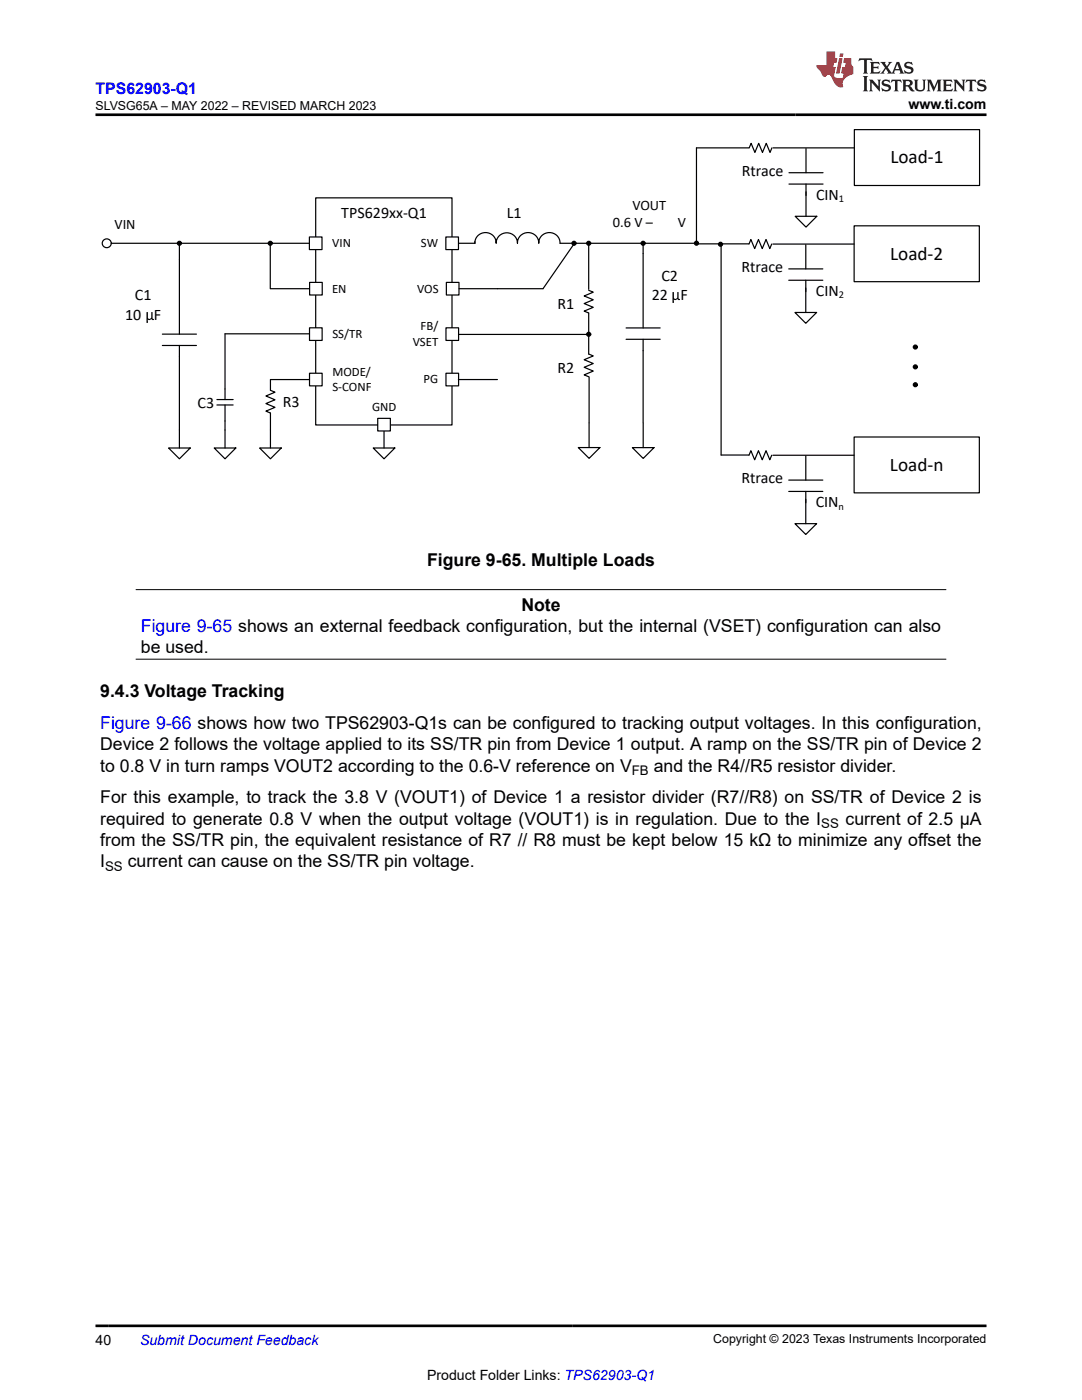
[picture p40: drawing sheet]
<svg xmlns="http://www.w3.org/2000/svg" width="216mm" height="279mm" viewBox="0 0 216 279" stroke-linecap="round" stroke-linejoin="round" font-family="sans-serif">
<defs><g id="words">
<g font-size="3.8">
<text x="177.7" y="32.6">Load-1</text>
<text x="177.6" y="51.8">Load-2</text>
<text x="177.6" y="93.9">Load-n</text>
</g>
<g font-size="3.5">
<text x="85.2" y="113">Figure 9-65. Multiple Loads</text>
<text x="104" y="121.9">Note</text>
<text x="28.1" y="130.4">be used.</text>
<text x="20" y="139.2">9.4.3 Voltage Tracking</text>
<text x="20" y="149.7">Device 2 follows the voltage applied to its SS/TR pin from Device 1 output. A ramp on the SS/TR pin of Device 2</text>
<text x="20" y="154">to 0.8 V in turn ramps VOUT2 according to the 0.6-V reference on V</text>
<text x="130.4" y="154">and the R4//R5 resistor divider.</text>
<text x="20" y="160.3">For this example, to track the 3.8 V (VOUT1) of Device 1 a resistor divider (R7//R8) on SS/TR of Device 2 is</text>
<text x="20" y="164.6">required to generate 0.8 V when the output voltage (VOUT1) is in regulation. Due to the I</text>
<text x="168.7" y="164.6">current of 2.5 µA</text>
<text x="20" y="168.8">from the SS/TR pin, the equivalent resistance of R7 // R8 must be kept below 15 kΩ to minimize any offset the</text>
<text x="20" y="173">I</text>
<text x="25.5" y="173">current can cause on the SS/TR pin voltage.</text>
</g>
<g font-size="3.5" fill="#00f">
<text x="28.1" y="126.2">Figure 9-65 shows an external feedback configuration, but the internal (VSET) configuration can also</text>
<text x="20" y="145.5">Figure 9-66 shows how two TPS62903-Q1s can be configured to tracking output voltages. In this configuration,</text>
</g>
<text font-size="3.2" fill="#00f" x="19" y="18.7">TPS62903-Q1</text>
<g font-size="3.2">
<text x="148" y="35">Rtrace</text>
<text x="162.8" y="39.9">CIN</text>
<text x="68.1" y="43.6">TPS629xx-Q1</text>
<text x="101.2" y="43.5">L1</text>
<text x="26.9" y="60">C1</text>
<text x="130" y="59.8">22</text>
<text x="132" y="56">C2</text>
<text x="135.8" y="59.8">F</text>
<text x="147.9" y="54.2">Rtrace</text>
<text x="162.8" y="59.1">CIN</text>
<text x="25" y="63.8">10</text>
<text x="30.7" y="63.8">F</text>
<text x="111.2" y="61.6">R1</text>
<text x="111.2" y="74.5">R2</text>
<text x="39.4" y="81.4">C3</text>
<text x="56.5" y="81.2">R3</text>
<text x="147.9" y="96.4">Rtrace</text>
<text x="162.8" y="101.3">CIN</text>
</g>
<g font-size="2.9">
<text x="126.2" y="41.8">VOUT</text>
<text x="22.8" y="45.7">VIN</text>
<text x="122.3" y="45.3">0.6 V –</text>
<text x="135.2" y="45.3">V</text>
</g>
<g font-size="2.8">
<text x="181.3" y="21.8">www.ti.com</text>
<text x="19" y="268.4">40</text>
<text x="85.2" y="275.3">Product Folder Links: TPS62903-Q1</text>
</g>
<text font-size="2.8" fill="#00f" x="27.9" y="268.4">Submit Document Feedback</text>
<g font-size="2.6">
<text x="66.3" y="49.3">VIN</text>
<text x="84" y="49.3">SW</text>
<text x="66.3" y="58.4">EN</text>
<text x="83.2" y="58.4">VOS</text>
<text x="83.9" y="65.9">FB/</text>
<text x="66.3" y="67.4">SS/TR</text>
<text x="82.3" y="69">VSET</text>
<text x="66.3" y="75">MODE/</text>
<text x="84.5" y="76.5">PG</text>
<text x="66.3" y="78.1">S-CONF</text>
<text x="74.3" y="81.9">GND</text>
<text x="126.1" y="154.7">FB</text>
<text x="163.9" y="165.3">SS</text>
<text x="21" y="173.7">SS</text>
</g>
<g font-size="2.5">
<text x="19.1" y="21.9">SLVSG65A – MAY 2022 – REVISED MARCH 2023</text>
<text x="142.3" y="268.1">Copyright © 2023 Texas Instruments Incorporated</text>
</g>
<g font-size="2.1">
<text x="167.4" y="40.4">1</text>
<text x="167.4" y="59.6">2</text>
<text x="167.3" y="101.7">n</text>
</g>
</g></defs>
<path d="M63 39.5h27.2v45.3h-27.2zM94.8 48.2v.4a2.12 2.12 0 0 1 2.1-2.2 2.12 2.12 0 0 1 2.1 2.2 2.13 2.13 0 0 1 2.1-2.1 2.13 2.13 0 0 1 2.2 2.1 2.12 2.12 0 0 1 2.1-2.2 2.12 2.12 0 0 1 2.1 2.2 2.12 2.12 0 0 1 2.1-2.2 2.12 2.12 0 0 1 2.1 2.2" fill="none" stroke="#000" stroke-width=".24"/>
<path d="M61.7 47.3h2.6v2.5h-2.6z" fill-rule="evenodd" fill="#fff"/>
<path d="M61.7 47.3h2.6v2.5h-2.6z" fill="none" stroke="#000" stroke-width=".24"/>
<path d="M89 47.3h2.5v2.5h-2.5z" fill-rule="evenodd" fill="#fff"/>
<path d="M89 47.3h2.5v2.5h-2.5z" fill="none" stroke="#000" stroke-width=".24"/>
<path d="M61.8 56.4h2.5v2.5h-2.5z" fill-rule="evenodd" fill="#fff"/>
<path d="M61.8 56.4h2.5v2.5h-2.5z" fill="none" stroke="#000" stroke-width=".24"/>
<path d="M61.8 65.4h2.5v2.5h-2.5z" fill-rule="evenodd" fill="#fff"/>
<path d="M61.8 65.4h2.5v2.5h-2.5z" fill="none" stroke="#000" stroke-width=".24"/>
<path d="M61.8 74.5h2.5v2.5h-2.5z" fill-rule="evenodd" fill="#fff"/>
<path d="M61.8 74.5h2.5v2.5h-2.5z" fill="none" stroke="#000" stroke-width=".24"/>
<path d="M89 74.5h2.5v2.5h-2.5z" fill-rule="evenodd" fill="#fff"/>
<path d="M89 74.5h2.5v2.5h-2.5z" fill="none" stroke="#000" stroke-width=".24"/>
<path d="M89.1 56.4h2.5v2.5h-2.5z" fill-rule="evenodd" fill="#fff"/>
<path d="M89.1 56.4h2.5v2.5h-2.5z" fill="none" stroke="#000" stroke-width=".24"/>
<path d="M89 65.4h2.5v2.5h-2.5z" fill-rule="evenodd" fill="#fff"/>
<g fill="none" stroke="#000" stroke-width=".24">
<path d="M22.2 48.6h39.5M35.8 48.6v18.1M53.9 48.5v9.1h7.8M111.7 48.6h27.2M117.5 57.9l.9 .4-1.8 .8 1.8 .7-1.8 .8 1.8 .7-1.8 .8 .9 .4v8.2l.9 .3-1.8 .8 1.8 .7-1.8 .8 1.8 .8-1.8 .7 .9 .4M128.3 48.6v16.8M32.4 68.9h6.8M32.4 66.7h6.8M35.8 68.9v20.5M54 75.7h7.8M89 65.4h2.5v2.5h-2.5zM91.6 66.7h25.9"/>
<path d="M124.9 67.7h6.8M124.9 65.4h6.8M128.3 67.7v16.7M33.6 89.4h4.4l-2.2 2.2zM74.5 89.4h4.3l-2.2 2.2zM76.6 84.5v4.9M126.2 89.3h4.3l-2.2 2.2zM128.3 84.4v4.9"/>
</g>
<circle cx="21.3" cy="48.5" r=".89" fill="#fff"/>
<g fill="none" stroke="#000" stroke-width=".24">
<path d="M91.5 48.6h3.3M114.6 48.6l-6.2 9h-16.8M117.5 48.9v8.8M91.5 75.7h7.8M117.5 75.2v9.2M115.4 89.3h4.3l-2.2 2.2zM117.5 84.4v4.9"/>
<circle cx="21.3" cy="48.5" r=".89"/>
<circle cx="35.8" cy="48.6" r=".4"/>
<circle cx="53.9" cy="48.6" r=".4"/>
<circle cx="114.5" cy="48.6" r=".4"/>
<circle cx="117.5" cy="48.6" r=".4"/>
<circle cx="128.3" cy="48.6" r=".4"/>
<circle cx="117.5" cy="66.7" r=".4"/>
</g>
<g fill="#000">
<circle cx="35.8" cy="48.6" r=".4"/>
<circle cx="53.9" cy="48.6" r=".4"/>
<circle cx="114.5" cy="48.6" r=".4"/>
<circle cx="117.5" cy="48.6" r=".4"/>
<circle cx="128.3" cy="48.6" r=".4"/>
<circle cx="117.5" cy="66.7" r=".4"/>
</g>
<path d="M75.4 83.5h2.5v2.5h-2.5z" fill-rule="evenodd" fill="#fff"/>
<path d="M43.3 79.7h3.2M44.9 66.6h16.8M44.9 66.6v13.1M54 75.8v2.1l.9 .4-1.8 .7 1.8 .8-1.8 .7 1.8 .8-1.8 .8 .9 .3M42.7 89.4h4.4l-2.2 2.2zM43.3 80.8h3.2M44.9 80.8v8.6M51.8 89.4h4.3l-2.1 2.2zM54 82.4v7M75.4 83.5h2.5v2.5h-2.5z" fill="none" stroke="#000" stroke-width=".24"/>
<path d="M170.5 25.9h25v11.1h-25z" fill-rule="evenodd" fill="#fff"/>
<path d="M149.4 29.5h-10.4v19.2M149.5 29.5l.4-.9 .7 1.8 .8-1.8 .7 1.8 .8-1.8 .8 1.8 .3-.9M154.3 29.5h16.2M157.4 36.7h6.8M157.4 34.5h6.8M160.8 29.6v4.9M160.8 36.7v6.5M170.5 25.9h25v11.1h-25zM158.7 43.2h4.3l-2.2 2.1z" fill="none" stroke="#000" stroke-width=".24"/>
<path d="M170.4 45.1h25v11.1h-25z" fill-rule="evenodd" fill="#fff"/>
<path d="M149.5 48.7l.3-.9 .8 1.8 .7-1.8 .8 1.8 .8-1.8 .7 1.8 .4-.9M154.2 48.7h16.2M157.4 55.9h6.8M157.4 53.7h6.8M160.8 48.8v4.9M160.8 55.9v6.5M170.4 45.1h25v11.1h-25zM158.6 62.4h4.3l-2.1 2.1z" fill="none" stroke="#000" stroke-width=".24"/>
<path d="M170.4 87.2h25v11.2h-25z" fill-rule="evenodd" fill="#fff"/>
<g fill="none" stroke="#000" stroke-width=".24">
<path d="M139 48.7h10.4M143.9 49.1v41.7h5.5M149.5 90.9l.3-1 .8 1.9 .7-1.9 .8 1.9 .8-1.9 .7 1.9 .4-.9M154.2 90.9h16.2M157.4 98.1h6.8M157.4 95.8h6.8M160.8 91v4.8M160.8 98.1v6.4M170.4 87.2h25v11.2h-25zM158.6 104.5h4.3l-2.1 2.2z"/>
<circle cx="139" cy="48.5" r=".4"/>
<circle cx="143.8" cy="48.7" r=".4"/>
<circle cx="182.6" cy="69.3" r=".4"/>
<circle cx="182.6" cy="73.2" r=".4"/>
<circle cx="182.6" cy="76.8" r=".4"/>
</g>
<g fill="#000">
<circle cx="139" cy="48.5" r=".4"/>
<circle cx="143.8" cy="48.7" r=".4"/>
<circle cx="182.6" cy="69.3" r=".4"/>
<circle cx="182.6" cy="73.2" r=".4"/>
<circle cx="182.6" cy="76.8" r=".4"/>
</g>
<path d="M27.1 117.7h161.7M27.1 131.6h161.7" fill="none" stroke="#000" stroke-width=".2"/>
<path d="M171.5 11.6l-.2 .6 .5-.2h.6v.1v2.2l-.2 .4h1l-.2-.4v-2.2v-.1h.5l.5 .2-.1-.6zM173.6 12.4l.2 .3v1.6l-.2 .4h1.9l.1-.6a1.08 1.08 0 0 1-1.3 .2v-.7h.6l.4 .2v-.7l-.4 .2h-.6v-.5l.2-.2a1 1 0 0 1 1 .3l-.1-.5zM175.7 12.4l.9 1.1-1 1.2h.9l-.2-.2 .5-.8 .4 .8-.2 .2h1.6l-.2-.2 .2-.5h.9l.1 .5-.1 .2h.9l-.2-.4-.8-1.9h-.5l-.9 2.1-.9-1.1 .9-1h-.8l.2 .2-.4 .6-.4-.6 .2-.2zM179 12.8l.4 1h-.7zM180.7 12.5a.65 .65 0 0 0-.2 .7 .65 .65 0 0 0 .6 .5l.6 .1 .1 .3a.79 .79 0 0 1-.7 .4 .79 .79 0 0 1-.7-.5l.1 .7 .2-.1a.93 .93 0 0 0 1.1 0 .93 .93 0 0 0 .4-.9 1.46 1.46 0 0 0-1.2-.6l-.1-.3a1.09 1.09 0 0 1 1.2 .2l-.2-.6-.1 .1-.5-.2zM172.2 15.2l.2 .4v2.2l-.2 .4h1l-.2-.4v-2.2l.2-.4zM173.4 15.9l.2 .4v1.5l-.2 .4h.8l-.3-.4 .1-1.3 1.6 1.8v-2l.2-.4h-.7l.1 .2 .1 1.1-1.2-1.3zM176.2 16a.65 .65 0 0 0-.2 .8 .65 .65 0 0 0 .6 .4l.6 .2 .1 .2a.79 .79 0 0 1-.7 .4 .79 .79 0 0 1-.7-.5l.1 .7 .2-.1a.93 .93 0 0 0 1.1 .1 .93 .93 0 0 0 .4-1 1.46 1.46 0 0 0-1.2-.5l-.1-.4a1.09 1.09 0 0 1 1.2 .2l-.1-.6-.2 .1-.5-.1zM177.9 15.9l-.1 .6a.63 .63 0 0 1 .8-.3v1.6l-.3 .4h1l-.2-.4v-1.6a.66 .66 0 0 1 .8 .3l-.1-.6zM180 15.9l.2 .4v1.5l-.2 .4h1l-.2-.2-.1-.7h.5l.1 .2a.79 .79 0 0 0 1.2 .6l-1-.9a.61 .61 0 0 0 .6-.6 .61 .61 0 0 0-.5-.7zM180.8 16.2h.1a.47 .47 0 0 1 .5 .1 .47 .47 0 0 1 .1 .5l-.1 .1-.7 .1zM182.3 15.9l.2 .2a2.27 2.27 0 0 0 .4 2 1.04 1.04 0 0 0 1.7-.7v-1.3l.2-.2h-.8l.2 .4v1.1a.6 .6 0 0 1-.6 .6 .6 .6 0 0 1-.6-.6v-1.1l.3-.4zM184.9 15.9l.2 .4v1.5l-.2 .4h.8l-.3-.4v-1.4l.9 1.9 .9-1.9v1.4l-.3 .4h1l-.2-.4v-1.5l.2-.4h-.8l-.7 1.5-.6-1.5zM188.1 15.9l.2 .4v1.5l-.2 .4h1.9l.1-.6a1.09 1.09 0 0 1-1.3 .2v-.7h.6l.4 .2v-.6l-.4 .2h-.6v-.6l.2-.1a1.01 1.01 0 0 1 1 .3l-.1-.6zM190.2 15.9l.3 .4v1.5l-.3 .4h.8l-.2-.4v-1.3l1.6 1.8v-2l.2-.4h-.7l.2 .2v1.1l-1.2-1.3zM192.8 15.9l-.1 .6a.63 .63 0 0 1 .8-.3v1.6l-.3 .4h1l-.2-.4v-1.6a.66 .66 0 0 1 .8 .3l-.1-.6zM195.2 16a.65 .65 0 0 0-.2 .8 .65 .65 0 0 0 .6 .4l.6 .2 .2 .2a.79 .79 0 0 1-.7 .4 .79 .79 0 0 1-.7-.5l.1 .7 .2-.1a.93 .93 0 0 0 1 .1 .93 .93 0 0 0 .5-1 1.46 1.46 0 0 0-1.3-.5v-.4a1.09 1.09 0 0 1 1.2 .2l-.2-.6-.2 .1-.5-.1z" fill="#231f20"/>
<path d="M164.9 10.3v2.7h-2l.1 .4 .8 1a.95 .95 0 0 0 1 .9 .59 .59 0 0 1 .5-.4 .59 .59 0 0 1 .5 .3l.4 .8a1.59 1.59 0 0 0 2.1 1.4 1.61 1.61 0 0 1 1-2.3l1-.3-.1-1.5a1.59 1.59 0 0 1-.3-1.7h-1.5l-.2 .9h.6l-.2 .9h-.5l-.2 .9v.3l.4 .1-.1 .9h-.7a.73 .73 0 0 1-1-.7l.3-1.5h-.5l.1-.9h.5l.2-.9h-.5v-1.3zM167.4 11.6l-.6 3.1h.7l.6-3.1zM167.6 10.7l-.1 .6h.7l.1-.6z" fill="#ed1c24"/>
<path d="M19 22.9h177.8M19 264.6h177.8" fill="none" stroke="#000" stroke-width=".53"/>
<use href="#words"/>
</svg>
